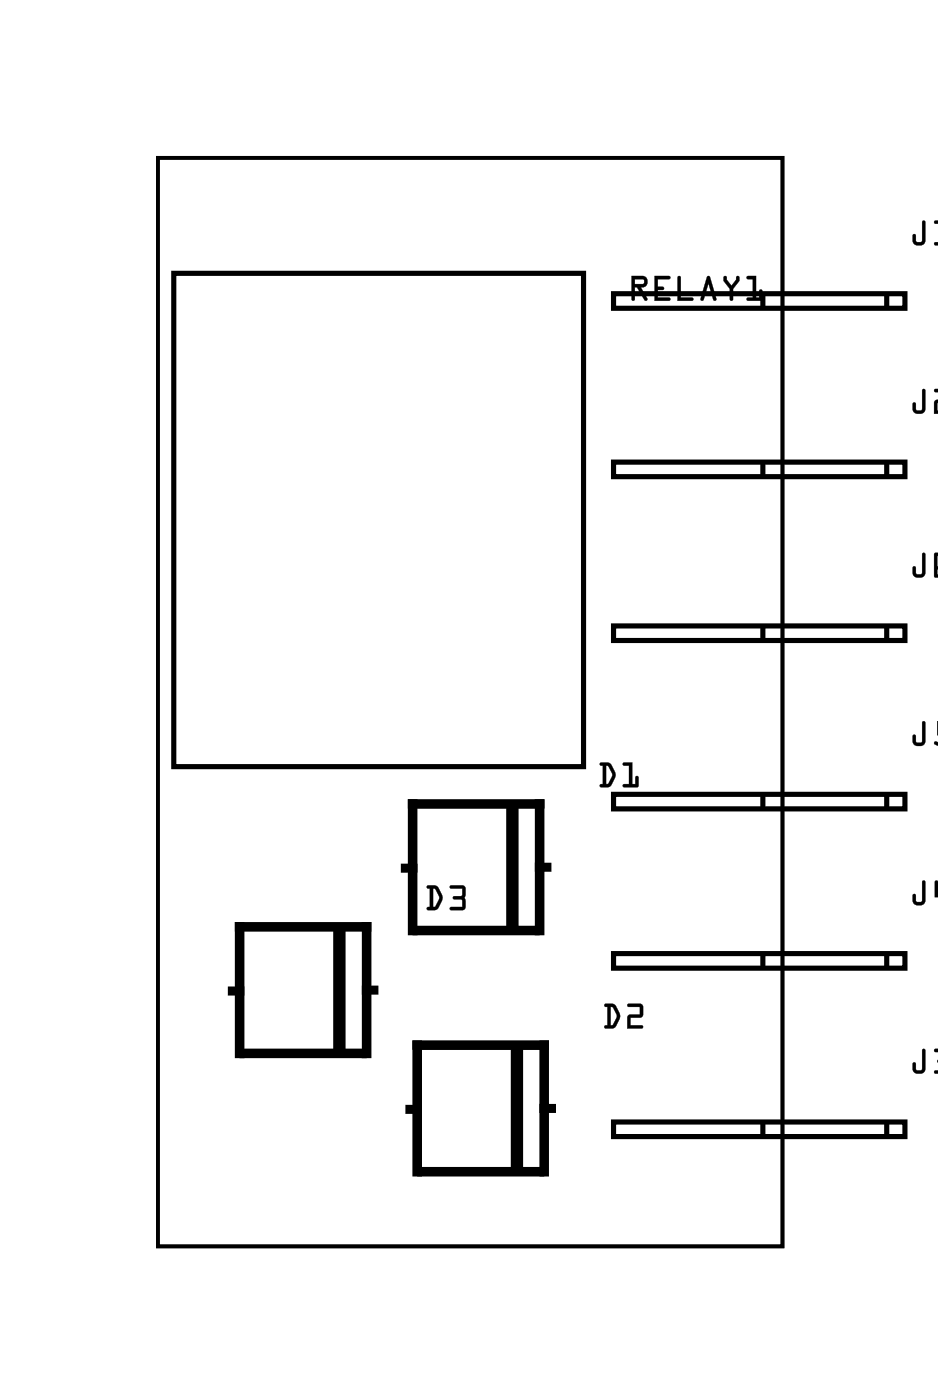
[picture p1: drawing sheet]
<svg xmlns="http://www.w3.org/2000/svg" width="52mm" height="77mm" viewBox="0 0 52 77" stroke-linecap="round" stroke-linejoin="round" font-family="sans-serif">
<path d="M8.7 8.7h34.3v59.8h-34.3z" fill="none" stroke="#000" stroke-width=".2"/>
<path d="M8.7 8.7h34.3v59.8h-34.3z" fill="none" stroke="#000" stroke-width=".05"/>
<path d="M12.8 54.4h.4M20.1 54.4h.4M22.3 47.7h.4M29.6 47.6h.4M22.5 60.9h.4M29.9 60.9h.4" fill="none" stroke="#000" stroke-width=".5"/>
<path d="M13.2 50.9h6.9v7h-6.9zM22.7 44.2h6.9v6.9h-6.9zM22.9 57.4h7v7h-7z" fill="none" stroke="#000" stroke-width=".53"/>
<path d="M18.6 51.2v6.4M28.1 44.4v6.5M28.4 57.7v6.4" fill="none" stroke="#000" stroke-width=".68"/>
<g fill="none" stroke="#000" stroke-width=".28">
<path d="M9.5 15h22.5v27.1h-22.5zM33.7 16.1h16v.8h-16zM41.9 16.1v.8M48.7 16.1v.8M33.7 25.4h16v.8h-16zM33.7 34.4h16v.8h-16zM41.9 25.4v.8M41.9 34.4v.8M48.7 25.4v.8M48.7 34.4v.8M33.7 52.4h16v.8h-16zM33.7 43.6h16v.8h-16z"/>
<path d="M41.9 43.6v.8M41.9 52.4v.8M48.7 43.6v.8M48.7 52.4v.8M33.7 61.6h16v.8h-16zM41.9 61.6v.8M48.7 61.6v.8"/>
</g>
<g fill="#000">
<path d="M34.7 15.2h.6a.32 .32 0 0 1 .3 .3 .32 .32 0 0 1-.4 .3l.3 .6a.1 .1 0 0 1 0 .1 .1 .1 0 0 1-.1 0l-.4-.7h-.1v.6a.1 .1 0 0 1-.1 .1 .1 .1 0 0 1-.1-.1zM34.7 15.2v1.3l.1-.1v-.6h.2l.4 .7h.1l-.3-.7a.31 .31 0 0 0 .4-.3 .31 .31 0 0 0-.3-.3zM34.9 15.3v.3l.5-.1-.1-.1zM34.8 15.3h.5l.1 .3h-.6zM35.9 15.2h.8a.1 .1 0 0 1 .1 0 .1 .1 0 0 1-.1 .1h-.6v.5l.3-.1a.1 .1 0 0 1 .1 .1 .1 .1 0 0 1-.1 .1h-.3v.4h.6a.1 .1 0 0 1 .1 .1 .1 .1 0 0 1-.1 .1h-.8zM35.9 15.2v1.3h.9v-.1h-.7v-.5h.3l.1-.1h-.1h-.3v-.5h.6l.1-.1zM37.2 15.2h.2v1.1h.6a.1 .1 0 0 1 .1 .1 .1 .1 0 0 1-.1 .1h-.8zM37.2 15.2v1.3h.8v-.1h-.6v-1.2zM38.8 15.2h.2l.3 1.2v.1h-.1l-.1-.3h-.4l-.1 .3h-.1zM38.9 15.2l-.4 1.2 .1 .1 .1-.3h.4l.1 .3h.1v-.1l-.3-1.2zM38.9 15.6l-.1 .4h.2zM38.9 15.5l.2 .6h-.4zM39.7 15.2h.2v.2l.3 .3 .2-.3v-.2a.1 .1 0 0 1 .1 0 .1 .1 0 0 1 .1 0v.2l-.3 .5v.5a.1 .1 0 0 1-.1 .1 .1 .1 0 0 1-.1-.1v-.5l-.4-.5zM39.8 15.2l-.1 .2 .4 .5v.5l.1 .1v-.6l.4-.5v-.2h-.1l-.1 .2-.2 .3-.3-.3v-.2zM41 15.2h.5v1.1h.2v-.3a.1 .1 0 0 1 .1-.1 .1 .1 0 0 1 .1 .1l-.1 .5h-.7a.1 .1 0 0 1-.1-.1 .1 .1 0 0 1 .1-.1h.2v-1h-.3zM41 15.2v.1h.3v1.1h-.3v.1h.8v-.6l-.1 .1v.4h-.2v-1.2z"/>
<path d="M34.7 15.2h.6a.31 .31 0 0 1 .2 .3 .31 .31 0 0 1-.3 .3l.3 .7h-.1l-.4-.7h-.1v.6l-.2 .1zM34.9 15.3v.3l.5-.1-.1-.2zM35.9 15.2h.9l-.1 .1h-.6v.5h.3h.1l-.1 .1h-.3v.4l.7 .1v.1h-.9zM37.2 15.2h.2v1.1l.6 .1v.1h-.8zM38.8 15.2h.2l.3 1.2v.1h-.1l-.1-.3h-.4l-.1 .3h-.1zM38.9 15.6l-.1 .4h.2zM39.8 15.2h.1v.2l.3 .3 .2-.3v-.2h.2v.2l-.3 .5-.1 .6-.1-.1v-.5l-.4-.5zM41 15.2h.5v1.1h.2v-.3l.1-.1v.6h-.8v-.1l.3-.1v-1h-.3z"/>
<path d="M50.7 12.1l.1 .1v1a.37 .37 0 0 1-.3 .3 .37 .37 0 0 1-.4-.3v-.3a.1 .1 0 0 1 .1-.1 .1 .1 0 0 1 .1 .1v.4h.3zM50.7 12.1l-.1 1.2h-.3l-.1-.4h-.1v.3a.35 .35 0 0 0 .4 .3 .35 .35 0 0 0 .3-.3v-1zM51.3 12.1h.3v1.4h-.2a.1 .1 0 0 1-.1-.1 .1 .1 0 0 1 .1-.1h.2v-1h-.3zM51.3 12.1v.2h.3v1l-.3 .1 .3 .1v-1.4z"/>
<path d="M50.7 12.1l.1 .1v1a.36 .36 0 0 1-.3 .3 .36 .36 0 0 1-.4-.3v-.3h.1h.1v.4l.3-.1zM51.3 12.1h.3v1.4h-.3v-.1v-.1h.3v-1h-.3z"/>
<path d="M50.7 21.4l.1 .1v1a.37 .37 0 0 1-.3 .2 .37 .37 0 0 1-.4-.2v-.3a.1 .1 0 0 1 .1-.1 .1 .1 0 0 1 .1 .1v.3h.3zM50.7 21.4l-.1 1.1h-.3l-.1-.4-.1 .1v.3a.35 .35 0 0 0 .4 .2 .35 .35 0 0 0 .3-.2v-1zM51.3 21.4h.3v.7h-.1v.5l.1-.1v.2h-.3v-.6l.3-.1v-.5h-.3zM51.3 21.4v.1h.3v.5l-.3 .1v.6h.3v-.1h-.1v-.5h.1v-.7z"/>
<path d="M50.7 30.4l.1 .1v1a.37 .37 0 0 1-.3 .2 .37 .37 0 0 1-.4-.2v-.3a.1 .1 0 0 1 .1-.1 .1 .1 0 0 1 .1 .1v.3h.3zM50.7 30.4l-.1 1.1h-.3l-.1-.4-.1 .1v.3a.35 .35 0 0 0 .4 .2 .35 .35 0 0 0 .3-.2v-1zM51.3 30.4h.2a.1 .1 0 0 1 .1 .1 .1 .1 0 0 1-.1 .1l.1 1.1h-.3v-.1zM51.3 30.4v1.2l.3 .1v-.6h-.1v-.6zM51.5 31.3v.3h.1v-.3zM51.5 31.3h.1v.3h-.1z"/>
<path d="M50.7 21.4l.1 .1v1a.36 .36 0 0 1-.3 .2 .36 .36 0 0 1-.4-.2v-.3l.1-.1 .1 .1v.3h.3zM51.3 21.4h.3v.7h-.1v.5h.1v.1h-.3v-.6l.3-.1v-.5h-.3z"/>
<path d="M50.7 30.4l.1 .1v1a.36 .36 0 0 1-.3 .2 .36 .36 0 0 1-.4-.2v-.3l.1-.1 .1 .1v.3h.3zM51.3 30.4h.2l.1 .1h-.1v.6h.1v.6h-.3v-.1zM51.5 31.3v.3h.1v-.3z"/>
<path d="M23.4 48.7h.6l.3 .6-.3 .6-.5 .1a.1 .1 0 0 1-.1-.1 .1 .1 0 0 1 .1-.1h.1v-1h-.2zM23.5 48.7v.1h.1v1h-.1l-.1 .1 .5 .1 .4-.5v-.4l-.3-.4zM23.8 48.8v1h.1l.2-.5-.2-.4zM23.8 48.8l.1 .1 .2 .4-.3 .5zM24.7 48.7l.7-.1 .2 .2-.1 .5 .1 .6-.2 .1h-.6a.1 .1 0 0 1-.1-.1 .1 .1 0 0 1 .1-.1h.6v-.4h-.4a.1 .1 0 0 1-.1-.1 .1 .1 0 0 1 .1-.1h.4v-.4h-.7zM24.7 48.7l.1 .1h.6v.4h-.5v.1v.1h.5v.4h-.6l-.1 .1 .7 .1 .2-.2-.1-.5v-.6l-.1-.1z"/>
<path d="M23.5 48.7h.5a.8 .8 0 0 1 .1 1.2l-.2 .1-.5-.1 .1-.1h.1v-1h-.1zM23.8 48.8v1l.3-.5-.2-.4zM24.7 48.7l.7-.1 .1 .1v.6l.1 .5-.1 .2-.8-.1 .1-.1h.6v-.4h-.5v-.1v-.1h.5v-.4h-.7z"/>
<path d="M32.9 41.9h.6l.3 .7-.3 .6-.5 .1a.1 .1 0 0 1-.1-.1 .1 .1 0 0 1 .1-.1h.1v-1l-.2-.1zM33 41.9v.1l.1 .1v1h-.1l-.1 .1h.5l.4-.5v-.3l-.3-.5zM33.3 42.1v1l.1-.1 .2-.4-.2-.5zM33.3 42.1h.1l.2 .5-.3 .5zM34.2 41.9h.5v1.2h.2v-.4a.1 .1 0 0 1 .1-.1 .1 .1 0 0 1 .1 .1l-.1 .5-.7 .1a.1 .1 0 0 1-.1-.1 .1 .1 0 0 1 .1-.1h.2v-1h-.3zM34.2 41.9l.1 .1 .2 .1v1h-.2l-.1 .1h.8v-.6l-.1 .1v.4h-.2v-1.2z"/>
<path d="M33 41.9h.5a.8 .8 0 0 1 .1 1.2l-.2 .1h-.5l.1-.1h.1v-1l-.1-.1zM33.3 42.1v1l.3-.5-.2-.5zM34.2 41.9h.5v1.2h.2v-.4l.1-.1v.6h-.8v-.1h.3v-1h-.3z"/>
<path d="M33.2 55.2h.5l.4 .6-.3 .6-.5 .1a.1 .1 0 0 1-.1-.1 .1 .1 0 0 1 .1-.1h.1v-1h-.2zM33.2 55.2v.1h.2v1h-.2v.1l.5 .1 .3-.5v-.4l-.3-.4zM33.5 55.3v1h.2l.2-.5-.2-.4zM33.5 55.3l.2 .1 .2 .4-.3 .5h-.1zM34.5 55.2l.6-.1 .2 .1v.7h-.7v.4h.6a.1 .1 0 0 1 .1 .1 .1 .1 0 0 1-.1 .1h-.8l.1-.7 .6-.1v-.4h-.6zM34.5 55.2v.1h.6v.4l-.6 .1-.1 .7h.9v-.2h-.7v-.4l.7-.1v-.6l-.2-.1z"/>
<path d="M33.2 55.2h.5a.8 .8 0 0 1 .1 1.2l-.1 .1-.5-.1v-.1h.2v-1h-.2zM33.5 55.3v1h.1l.3-.5-.2-.4zM34.5 55.2l.6-.1 .2 .1v.7h-.7v.4h.7v.2h-.9l.1-.7 .6-.1v-.4h-.6z"/>
<path d="M50.7 57.6l.1 .1v1a.37 .37 0 0 1-.3 .3 .37 .37 0 0 1-.4-.3v-.3a.1 .1 0 0 1 .1-.1 .1 .1 0 0 1 .1 .1v.4h.3zM50.7 57.6l-.1 1.2h-.3l-.1-.4h-.1v.3a.35 .35 0 0 0 .4 .3 .35 .35 0 0 0 .3-.3v-1zM51.3 57.6h.3v1.4h-.2a.1 .1 0 0 1-.1-.1 .1 .1 0 0 1 .1-.1h.2v-.4a.16 .16 0 0 1-.1-.1 .16 .16 0 0 1 .1-.1v-.4h-.3zM51.3 57.6v.2h.3v.4l-.1 .1 .1 .1v.4l-.3 .1 .3 .1v-1.4z"/>
<path d="M50.7 48.4l.1 .1v1a.37 .37 0 0 1-.3 .2 .37 .37 0 0 1-.4-.2v-.3a.1 .1 0 0 1 .1-.1 .1 .1 0 0 1 .1 .1v.3h.3zM50.7 48.4l-.1 1.1h-.3l-.1-.4-.1 .1v.3a.35 .35 0 0 0 .4 .2 .35 .35 0 0 0 .3-.2v-1zM51.4 48.4h.1v.7l.1-.6v1.2v-.4h-.3zM51.4 48.4l-.1 .9h.3v.4v-1.2l-.1 .6v-.7z"/>
<path d="M50.7 39.6l.1 .1v1a.37 .37 0 0 1-.3 .3 .37 .37 0 0 1-.4-.3v-.3a.1 .1 0 0 1 .1-.1 .1 .1 0 0 1 .1 .1v.4h.3zM50.7 39.6l-.1 1.2h-.3l-.1-.4h-.1v.3a.35 .35 0 0 0 .4 .3 .35 .35 0 0 0 .3-.3v-1zM51.5 39.6h.1v1.4l-.3-.1a.1 .1 0 0 1 0-.1 .1 .1 0 0 1 .1-.1l.2 .1v-.4h-.1zM51.5 39.6l.1 1.2-.2-.1a.12 .12 0 0 0 0 .2 .12 .12 0 0 0 .2 0v-1.3z"/>
<path d="M50.7 57.6l.1 .1v1a.36 .36 0 0 1-.3 .3 .36 .36 0 0 1-.4-.3v-.3h.1h.1v.4l.3-.1zM51.3 57.6h.3v1.4h-.3v-.2h.3v-.4a.16 .16 0 0 1-.1-.1 .16 .16 0 0 1 .1-.1v-.4h-.3z"/>
<path d="M50.7 48.4l.1 .1v1a.36 .36 0 0 1-.3 .2 .36 .36 0 0 1-.4-.2v-.3l.1-.1 .1 .1v.3h.3zM51.4 48.4h.1v.7l.1-.6v1.2v-.4h-.3z"/>
<path d="M50.7 39.6l.1 .1v1a.36 .36 0 0 1-.3 .3 .36 .36 0 0 1-.4-.3v-.3h.1h.1v.4l.3-.1zM51.5 39.6h.1v1.3a.13 .13 0 0 1-.2 0 .13 .13 0 0 1 0-.2l.2 .1z"/>
</g>
</svg>
